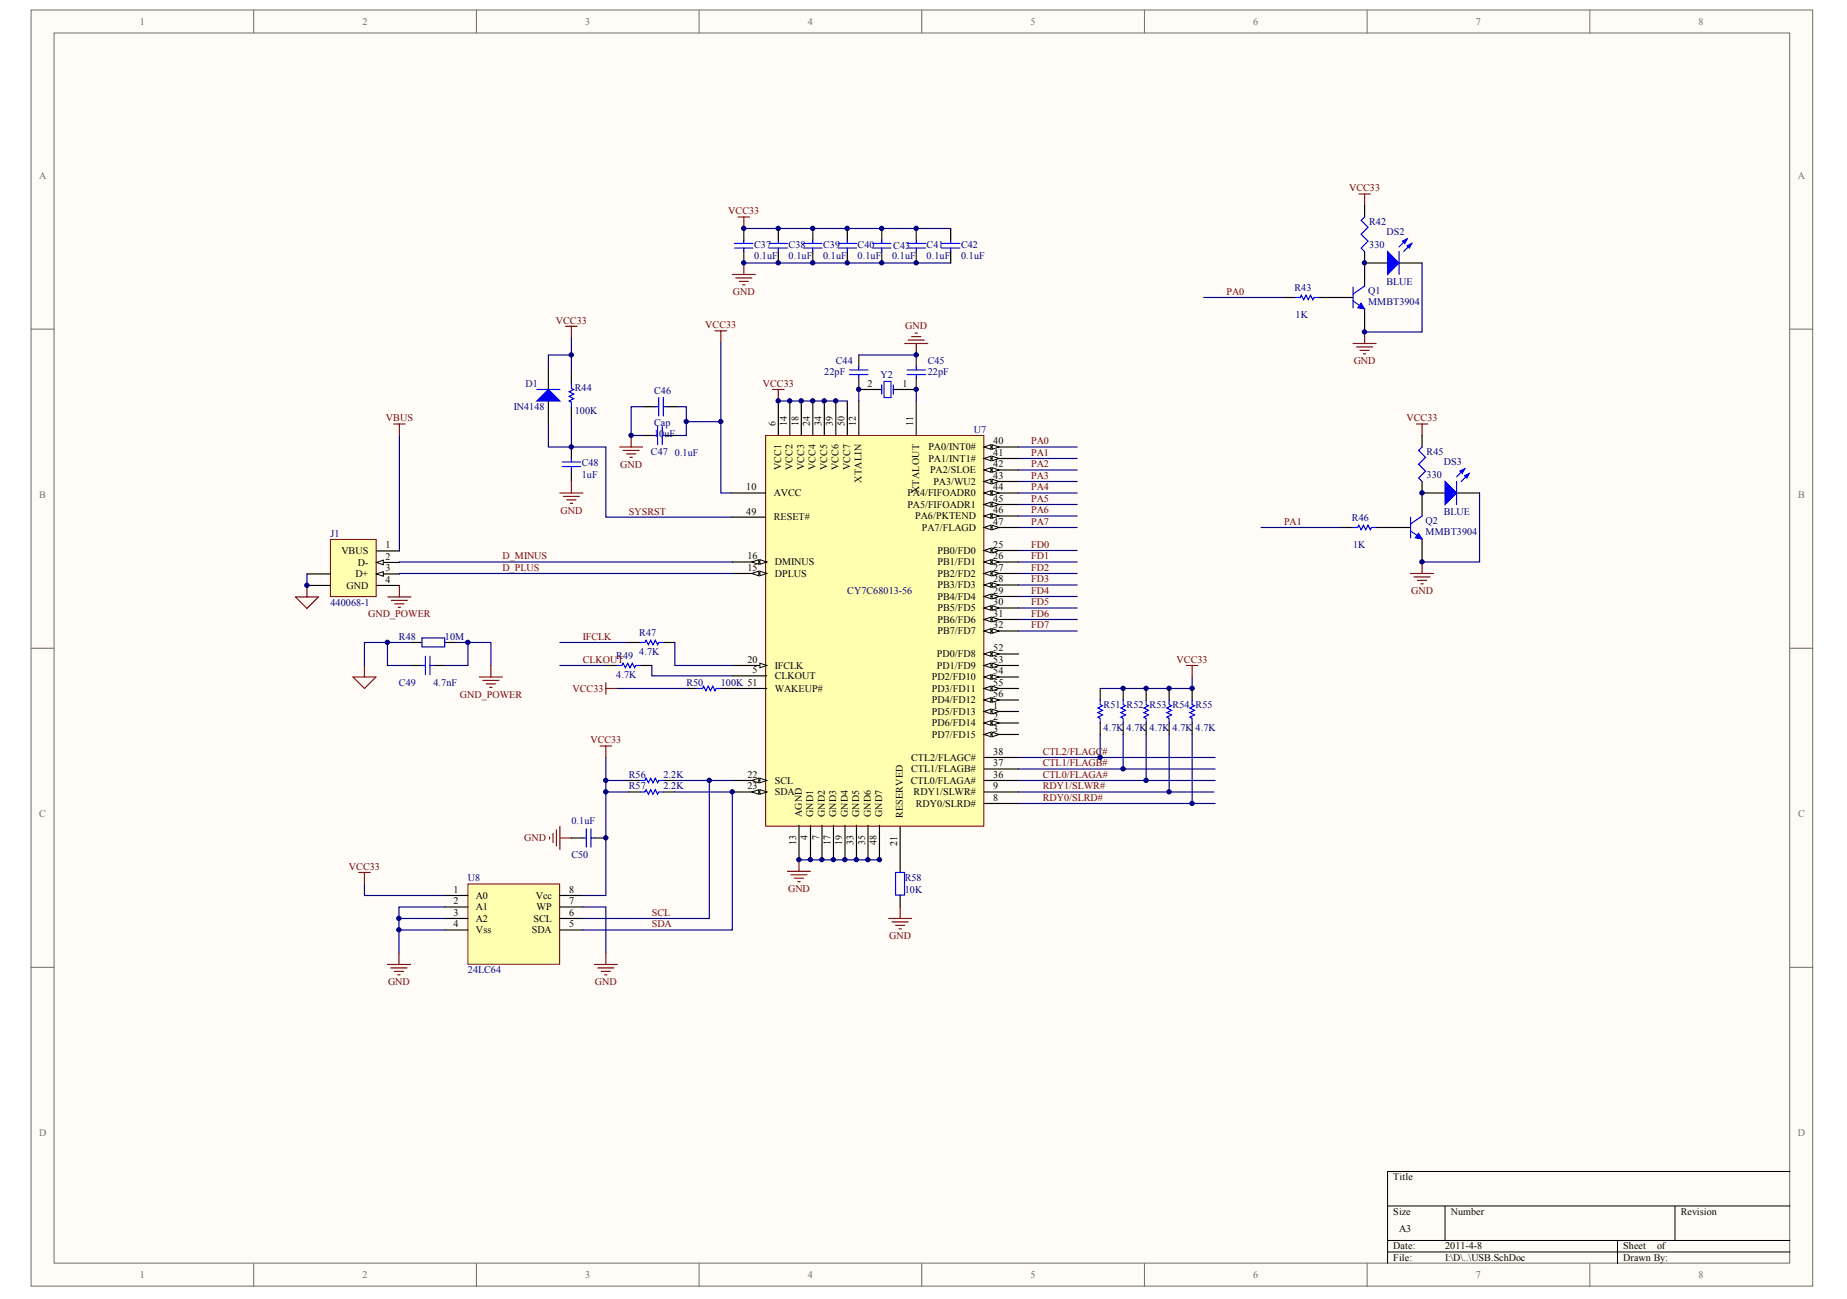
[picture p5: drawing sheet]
<svg xmlns="http://www.w3.org/2000/svg" width="289mm" height="203mm" viewBox="0 0 289 203" stroke-linecap="round" stroke-linejoin="round" font-family="sans-serif">
<defs><g id="words">
<g font-size="1.6" fill="#716f64">
<text x="21.9" y="3.9">1</text>
<text x="56.7" y="3.9">2</text>
<text x="91.6" y="3.9">3</text>
<text x="126.4" y="3.9">4</text>
<text x="161.2" y="3.9">5</text>
<text x="196.1" y="3.9">6</text>
<text x="230.9" y="3.9">7</text>
<text x="265.7" y="3.9">8</text>
<text x="6.1" y="27.9">A</text>
<text x="281.3" y="27.9">A</text>
<text x="6.1" y="77.8">B</text>
<text x="281.3" y="77.8">B</text>
<text x="6.1" y="127.8">C</text>
<text x="281.3" y="127.8">C</text>
<text x="6.1" y="177.7">D</text>
<text x="281.2" y="177.7">D</text>
<text x="21.9" y="200">1</text>
<text x="56.7" y="200">2</text>
<text x="91.6" y="200">3</text>
<text x="126.4" y="200">4</text>
<text x="161.2" y="200">5</text>
<text x="196.1" y="200">6</text>
<text x="230.9" y="200">7</text>
<text x="265.7" y="200">8</text>
</g>
<g font-size="1.6" fill="#800000">
<text x="211" y="29.9">VCC33</text>
<text x="113.9" y="33.5">VCC33</text>
<text x="114.6" y="46.1">GND</text>
<text x="191.9" y="46.1">PA0</text>
<text x="87" y="50.6">VCC33</text>
<text x="110.3" y="51.3">VCC33</text>
<text x="141.6" y="51.5">GND</text>
<text x="211.8" y="56.9">GND</text>
<text x="60.4" y="65.9">VBUS</text>
<text x="119.3" y="60.5">VCC33</text>
<text x="220" y="65.9">VCC33</text>
<text x="161.3" y="71.3">PA1</text>
<text x="161.3" y="69.5">PA0</text>
<text x="97" y="73.1">GND</text>
<text x="161.3" y="73.1">PA2</text>
<text x="161.3" y="76.7">PA4</text>
<text x="161.3" y="74.9">PA3</text>
<text x="87.7" y="80.3">GND</text>
<text x="98.4" y="80.5">SYSRST</text>
<text x="161.3" y="78.5">PA5</text>
<text x="161.3" y="82.1">PA7</text>
<text x="161.3" y="80.3">PA6</text>
<text x="200.9" y="82.1">PA1</text>
<text x="78.6" y="87.5">D_MINUS</text>
<text x="78.6" y="89.3">D_PLUS</text>
<text x="161.3" y="85.7">FD0</text>
<text x="161.3" y="87.5">FD1</text>
<text x="161.3" y="89.3">FD2</text>
<text x="161.3" y="91.1">FD3</text>
<text x="161.3" y="92.9">FD4</text>
<text x="161.3" y="94.7">FD5</text>
<text x="220.7" y="92.9">GND</text>
<text x="57.6" y="96.6">GND_POWER</text>
<text x="91.2" y="100.1">IFCLK</text>
<text x="161.3" y="96.5">FD6</text>
<text x="161.3" y="98.3">FD7</text>
<text x="91.2" y="103.7">CLKOUT</text>
<text x="184.1" y="103.7">VCC33</text>
<text x="71.9" y="109.1">GND_POWER</text>
<text x="89.6" y="108.2">VCC33</text>
<text x="92.3" y="116.3">VCC33</text>
<text x="163.1" y="118.1">CTL2/FLAGC#</text>
<text x="163.1" y="119.9">CTL1/FLAGB#</text>
<text x="163.1" y="121.7">CTL0/FLAGA#</text>
<text x="163.1" y="123.5">RDY1/SLWR#</text>
<text x="163.1" y="125.3">RDY0/SLRD#</text>
<text x="82" y="131.6">GND</text>
<text x="54.6" y="136.1">VCC33</text>
<text x="102" y="143.3">SCL</text>
<text x="123.3" y="139.5">GND</text>
<text x="102" y="145.1">SDA</text>
<text x="139.1" y="146.9">GND</text>
<text x="60.7" y="154.1">GND</text>
<text x="93.1" y="154.1">GND</text>
</g>
<g font-size="1.6" fill="#000080">
<text x="214.2" y="35.2">R42</text>
<text x="118" y="40.6">0.1uF</text>
<text x="118" y="38.8">C37</text>
<text x="123.4" y="40.6">0.1uF</text>
<text x="123.4" y="38.8">C38</text>
<text x="128.8" y="40.6">0.1uF</text>
<text x="128.8" y="38.8">C39</text>
<text x="134.2" y="40.6">0.1uF</text>
<text x="134.2" y="38.8">C40</text>
<text x="139.6" y="40.6">0.1uF</text>
<text x="139.7" y="38.9">C43</text>
<text x="144.9" y="40.6">0.1uF</text>
<text x="144.9" y="38.8">C41</text>
<text x="150.3" y="40.6">0.1uF</text>
<text x="150.3" y="38.8">C42</text>
<text x="214.2" y="38.8">330</text>
<text x="216.9" y="36.8">DS2</text>
<text x="202.5" y="45.6">R43</text>
<text x="214" y="45.9">Q1</text>
<text x="214" y="47.7">MMBT3904</text>
<text x="216.9" y="44.5">BLUE</text>
<text x="202.7" y="49.7">1K</text>
<text x="128.9" y="58.7">22pF</text>
<text x="130.7" y="56.9">C44</text>
<text x="137.8" y="59.1">Y2</text>
<text x="145.1" y="58.7">22pF</text>
<text x="145.1" y="56.9">C45</text>
<text x="80.4" y="64.1">IN4148</text>
<text x="82.2" y="60.5">D1</text>
<text x="89.9" y="64.8">100K</text>
<text x="89.9" y="61.2">R44</text>
<text x="102.3" y="61.6">C46</text>
<text x="101.8" y="71.1">C47</text>
<text x="102.3" y="68.4">1</text>
<text x="102.3" y="66.6">Cap</text>
<text x="103.1" y="68.4">0uF</text>
<text x="105.6" y="71.3">0.1uF</text>
<text x="152.3" y="67.7">U7</text>
<text x="223.2" y="71.1">R45</text>
<text x="91" y="74.7">1uF</text>
<text x="91" y="72.9">C48</text>
<text x="223.2" y="74.7">330</text>
<text x="225.9" y="72.8">DS3</text>
<text x="51.7" y="84">J1</text>
<text x="211.5" y="81.6">R46</text>
<text x="223" y="81.9">Q2</text>
<text x="223" y="83.7">MMBT3904</text>
<text x="225.9" y="80.5">BLUE</text>
<text x="211.7" y="85.7">1K</text>
<text x="51.7" y="94.8">440068-1</text>
<text x="132.5" y="92.9">CY7C68013-56</text>
<text x="62.4" y="100.1">R48</text>
<text x="69.6" y="100.1">10M</text>
<text x="100" y="99.6">R47</text>
<text x="62.4" y="107.3">C49</text>
<text x="67.8" y="107.3">4.7nF</text>
<text x="96.4" y="106">4.7K</text>
<text x="96.4" y="103.2">R49</text>
<text x="100" y="102.4">4.7K</text>
<text x="107.4" y="107.3">R50</text>
<text x="112.8" y="107.3">100K 51</text>
<text x="172.6" y="110.7">R51 R52 R53 R54 R55</text>
<text x="172.6" y="114.3">4.7K 4.7K 4.7K 4.7K 4.7K</text>
<text x="98.4" y="121.7">R56</text>
<text x="98.4" y="123.5">R57</text>
<text x="103.8" y="121.7">2.2K</text>
<text x="103.8" y="123.5">2.2K</text>
<text x="89.4" y="128.9">0.1uF</text>
<text x="73.2" y="137.9">U8</text>
<text x="89.4" y="134.3">C50</text>
<text x="141.5" y="137.9">R58</text>
<text x="141.5" y="139.7">10K</text>
<text x="73.2" y="152.3">24LC64</text>
</g>
<g font-size="1.6">
<text x="135.7" y="60.5">2</text>
<text x="141.2" y="60.5">1</text>
<text x="121.3" y="66.7" transform="rotate(-90 121.3 66.7)">6</text>
<text x="123.1" y="66.7" transform="rotate(-90 123.1 66.7)">14</text>
<text x="124.9" y="66.7" transform="rotate(-90 124.9 66.7)">18</text>
<text x="126.7" y="66.7" transform="rotate(-90 126.7 66.7)">24</text>
<text x="128.5" y="66.7" transform="rotate(-90 128.5 66.7)">34</text>
<text x="130.3" y="66.7" transform="rotate(-90 130.3 66.7)">39</text>
<text x="132.1" y="66.7" transform="rotate(-90 132.1 66.7)">50</text>
<text x="133.9" y="66.7" transform="rotate(-90 133.9 66.7)">12</text>
<text x="142.9" y="66.7" transform="rotate(-90 142.9 66.7)">11</text>
<text x="145.2" y="70.4">PA0/INT0#</text>
<text x="155.4" y="71.3">41</text>
<text x="155.4" y="69.5">40</text>
<text x="116.7" y="76.7">10</text>
<text x="121" y="77.6">AVCC</text>
<text x="122.2" y="73.6" transform="rotate(-90 122.2 73.6)">VCC1</text>
<text x="124" y="73.6" transform="rotate(-90 124 73.6)">VCC2</text>
<text x="125.8" y="73.6" transform="rotate(-90 125.8 73.6)">VCC3</text>
<text x="127.6" y="73.6" transform="rotate(-90 127.6 73.6)">VCC4</text>
<text x="129.4" y="73.6" transform="rotate(-90 129.4 73.6)">VCC5</text>
<text x="131.2" y="73.6" transform="rotate(-90 131.2 73.6)">VCC6</text>
<text x="133" y="73.6" transform="rotate(-90 133 73.6)">VCC7</text>
<text x="134.8" y="75.5" transform="rotate(-90 134.8 75.5)">XTALIN</text>
<text x="141.9" y="77.6">PA4/FIFOADR0</text>
<text x="143.8" y="77.2" transform="rotate(-90 143.8 77.2)">XTALOUT</text>
<text x="145.2" y="72.2">PA1/INT1#</text>
<text x="145.5" y="74">PA2/SLOE</text>
<text x="146" y="75.8">PA3/WU2</text>
<text x="155.4" y="73.1">42</text>
<text x="155.4" y="74.9">43</text>
<text x="155.4" y="76.7">44</text>
<text x="116.7" y="80.5">49</text>
<text x="121" y="81.4">RESET#</text>
<text x="141.9" y="79.4">PA5/FIFOADR1</text>
<text x="143.2" y="81.2">PA6/PKTEND</text>
<text x="144.2" y="83">PA7/FLAGD</text>
<text x="155.4" y="78.5">45</text>
<text x="155.4" y="80.3">46</text>
<text x="155.4" y="82.1">47</text>
<text x="53.4" y="86.7">VBUS</text>
<text x="56" y="88.5">D-</text>
<text x="60.3" y="85.8">1</text>
<text x="60.3" y="87.6">2</text>
<text x="60.3" y="89.4">3</text>
<text x="116.9" y="87.5">16</text>
<text x="116.9" y="89.3">15</text>
<text x="121.2" y="88.4">DMINUS</text>
<text x="146.6" y="86.6">PB0/FD0</text>
<text x="146.6" y="88.4">PB1/FD1</text>
<text x="155.4" y="85.7">25</text>
<text x="155.4" y="87.5">26</text>
<text x="155.4" y="89.3">27</text>
<text x="54.2" y="92.1">GND</text>
<text x="55.6" y="90.3">D+</text>
<text x="60.3" y="91.2">4</text>
<text x="121.2" y="90.2">DPLUS</text>
<text x="146.6" y="90.2">PB2/FD2</text>
<text x="146.6" y="92">PB3/FD3</text>
<text x="146.6" y="93.8">PB4/FD4</text>
<text x="146.6" y="95.6">PB5/FD5</text>
<text x="155.4" y="91.1">28</text>
<text x="155.4" y="92.9">29</text>
<text x="155.4" y="94.7">30</text>
<text x="146.6" y="97.4">PB6/FD6</text>
<text x="146.6" y="99.2">PB7/FD7</text>
<text x="155.4" y="96.5">31</text>
<text x="155.4" y="98.3">32</text>
<text x="155.4" y="101.9">52</text>
<text x="116.9" y="103.7">20</text>
<text x="117.7" y="105.3">5</text>
<text x="121.2" y="104.6">IFCLK</text>
<text x="121.2" y="106.2">CLKOUT</text>
<text x="145.8" y="106.4">PD2/FD10</text>
<text x="146.5" y="102.8">PD0/FD8</text>
<text x="146.5" y="104.6">PD1/FD9</text>
<text x="155.4" y="103.7">53</text>
<text x="155.4" y="105.5">54</text>
<text x="155.4" y="107.3">55</text>
<text x="121.2" y="108.2">WAKEUP#</text>
<text x="145.8" y="108.2">PD3/FD11</text>
<text x="145.8" y="110">PD4/FD12</text>
<text x="145.8" y="111.8">PD5/FD13</text>
<text x="145.8" y="113.6">PD6/FD14</text>
<text x="155.4" y="109.1">56</text>
<text x="155.4" y="110.9">1</text>
<text x="155.4" y="112.7">2</text>
<text x="142.5" y="119">CTL2/FLAGC#</text>
<text x="145.8" y="115.4">PD7/FD15</text>
<text x="155.4" y="114.5">3</text>
<text x="155.4" y="119.9">37</text>
<text x="155.4" y="118.1">38</text>
<text x="116.9" y="121.7">22</text>
<text x="116.9" y="123.5">23</text>
<text x="121.2" y="122.6">SCL</text>
<text x="121.2" y="124.4">SDA</text>
<text x="142.5" y="122.6">CTL0/FLAGA#</text>
<text x="142.5" y="120.8">CTL1/FLAGB#</text>
<text x="142.9" y="124.4">RDY1/SLWR#</text>
<text x="155.4" y="125.3">8</text>
<text x="155.4" y="123.5">9</text>
<text x="155.4" y="121.7">36</text>
<text x="125.4" y="127.8" transform="rotate(-90 125.4 127.8)">AGND</text>
<text x="126.3" y="131.4" transform="rotate(-90 126.3 131.4)">4</text>
<text x="127.2" y="127.8" transform="rotate(-90 127.2 127.8)">GND1</text>
<text x="128.1" y="131.4" transform="rotate(-90 128.1 131.4)">7</text>
<text x="129" y="127.8" transform="rotate(-90 129 127.8)">GND2</text>
<text x="130.8" y="127.8" transform="rotate(-90 130.8 127.8)">GND3</text>
<text x="132.6" y="127.8" transform="rotate(-90 132.6 127.8)">GND4</text>
<text x="134.4" y="127.8" transform="rotate(-90 134.4 127.8)">GND5</text>
<text x="136.2" y="127.8" transform="rotate(-90 136.2 127.8)">GND6</text>
<text x="138" y="127.8" transform="rotate(-90 138 127.8)">GND7</text>
<text x="141.3" y="128" transform="rotate(-90 141.3 128)">RESERVED</text>
<text x="143.3" y="126.2">RDY0/SLRD#</text>
<text x="124.5" y="132.1" transform="rotate(-90 124.5 132.1)">13</text>
<text x="129.9" y="132.1" transform="rotate(-90 129.9 132.1)">17</text>
<text x="131.7" y="132.1" transform="rotate(-90 131.7 132.1)">19</text>
<text x="133.5" y="132.1" transform="rotate(-90 133.5 132.1)">33</text>
<text x="135.3" y="132.1" transform="rotate(-90 135.3 132.1)">35</text>
<text x="137.1" y="132.1" transform="rotate(-90 137.1 132.1)">48</text>
<text x="140.4" y="132.3" transform="rotate(-90 140.4 132.3)">21</text>
<text x="70.9" y="143.3">3</text>
<text x="70.9" y="139.7">1</text>
<text x="70.9" y="141.5">2</text>
<text x="74.5" y="140.6">A0</text>
<text x="74.5" y="142.4">A1</text>
<text x="83.8" y="140.6">Vcc</text>
<text x="83.9" y="142.4">WP</text>
<text x="89" y="139.7">8</text>
<text x="89" y="141.5">7</text>
<text x="89" y="143.3">6</text>
<text x="70.9" y="145.1">4</text>
<text x="74.5" y="144.2">A2</text>
<text x="74.5" y="146">Vss</text>
<text x="83.2" y="146">SDA</text>
<text x="83.4" y="144.2">SCL</text>
<text x="89" y="145.1">5</text>
<text x="218" y="184.7">Title</text>
<text x="218" y="190.1">Size</text>
<text x="226.9" y="190.1">Number</text>
<text x="262.9" y="190.1">Revision</text>
<text x="218" y="195.5">Date:</text>
<text x="218" y="197.3">File:</text>
<text x="218.9" y="192.8">A3</text>
<text x="226" y="195.5">2011-4-8</text>
<text x="226" y="197.3">I:\D\..\USB.SchDoc</text>
<text x="253.9" y="195.5">Sheet</text>
<text x="253.9" y="197.3">Drawn By:</text>
<text x="259.2" y="195.5">of</text>
</g>
</g></defs>
<g fill="#fffcf8" stroke="#716f64" stroke-width=".16">
<path d="M4.9 1.6h278.7v199.6h-278.7z"/>
<path d="M8.5 5.2h271.5v192.4h-271.5z"/>
</g>
<g fill="none" stroke="#716f64" stroke-width=".16">
<path d="M39.7 1.6v3.6M74.5 1.6v3.6M109.4 1.6v3.6M144.2 1.6v3.6M179 1.6v3.6M213.9 1.6v3.6M248.7 1.6v3.6M4.9 51.5h3.6M280 51.5h3.6M4.9 101.4h3.6M280 101.4h3.6M4.9 151.3h3.6"/>
<path d="M280 151.3h3.6M39.7 197.6v3.6M74.5 197.6v3.6M109.4 197.6v3.6M144.2 197.6v3.6M179 197.6v3.6M213.9 197.6v3.6M248.7 197.6v3.6"/>
</g>
<path d="M217.1 188.6h62.9M217.1 194h62.9M217.1 195.8h62.9M226 188.6v5.4M253 194v3.6M262 188.6v5.4M280 183.3h-62.9v14.3" fill="none" stroke="#000" stroke-width=".16"/>
<path d="M119.8 68.1h34.1v61.1h-34.1z" fill="#ffffb0" stroke="#800000" stroke-width=".16"/>
<path d="M153.9 71.7h5.4" fill="none" stroke="#000" stroke-width=".18"/>
<g fill="#fffcf8" stroke="#000" stroke-width=".16">
<path d="M153.9 71.7l1.1-.3v.7z"/>
<path d="M155.2 71.4l1.1 .3-1.1 .4z"/>
</g>
<path d="M153.9 73.5h5.4" fill="none" stroke="#000" stroke-width=".18"/>
<g fill="#fffcf8" stroke="#000" stroke-width=".16">
<path d="M153.9 73.5l1.1-.3v.7z"/>
<path d="M155.2 73.2l1.1 .3-1.1 .4z"/>
</g>
<path d="M153.9 75.3h5.4" fill="none" stroke="#000" stroke-width=".18"/>
<g fill="#fffcf8" stroke="#000" stroke-width=".16">
<path d="M153.9 75.3l1.1-.3v.7z"/>
<path d="M155.2 75l1.1 .3-1.1 .4z"/>
</g>
<path d="M153.9 77.1h5.4" fill="none" stroke="#000" stroke-width=".18"/>
<g fill="#fffcf8" stroke="#000" stroke-width=".16">
<path d="M153.9 77.1l1.1-.3v.7z"/>
<path d="M155.2 76.8l1.1 .3-1.1 .4z"/>
</g>
<path d="M153.9 78.9h5.4" fill="none" stroke="#000" stroke-width=".18"/>
<g fill="#fffcf8" stroke="#000" stroke-width=".16">
<path d="M153.9 78.9l1.1-.3v.7z"/>
<path d="M155.2 78.6l1.1 .3-1.1 .4z"/>
</g>
<path d="M153.9 80.7h5.4" fill="none" stroke="#000" stroke-width=".18"/>
<g fill="#fffcf8" stroke="#000" stroke-width=".16">
<path d="M153.9 80.7l1.1-.3v.7z"/>
<path d="M155.2 80.4l1.1 .3-1.1 .4z"/>
</g>
<path d="M153.9 82.5h5.4" fill="none" stroke="#000" stroke-width=".18"/>
<g fill="#fffcf8" stroke="#000" stroke-width=".16">
<path d="M153.9 82.5l1.1-.3v.7z"/>
<path d="M155.2 82.2l1.1 .3-1.1 .4z"/>
</g>
<path d="M153.9 86.1h5.4" fill="none" stroke="#000" stroke-width=".18"/>
<g fill="#fffcf8" stroke="#000" stroke-width=".16">
<path d="M153.9 86.1l1.1-.3v.7z"/>
<path d="M155.2 85.8l1.1 .3-1.1 .4z"/>
</g>
<path d="M153.9 69.9h5.4" fill="none" stroke="#000" stroke-width=".18"/>
<g fill="#fffcf8" stroke="#000" stroke-width=".16">
<path d="M153.9 69.9l1.1-.3v.7z"/>
<path d="M155.2 69.6l1.1 .3-1.1 .4z"/>
</g>
<path d="M153.9 87.9h5.4" fill="none" stroke="#000" stroke-width=".18"/>
<g fill="#fffcf8" stroke="#000" stroke-width=".16">
<path d="M153.9 87.9l1.1-.3v.7z"/>
<path d="M155.2 87.6l1.1 .3-1.1 .4z"/>
</g>
<path d="M153.9 89.7h5.4" fill="none" stroke="#000" stroke-width=".18"/>
<g fill="#fffcf8" stroke="#000" stroke-width=".16">
<path d="M153.9 89.7l1.1-.4v.8z"/>
<path d="M155.2 89.3l1.1 .4-1.1 .4z"/>
</g>
<path d="M153.9 91.5h5.4" fill="none" stroke="#000" stroke-width=".18"/>
<g fill="#fffcf8" stroke="#000" stroke-width=".16">
<path d="M153.9 91.5l1.1-.4v.8z"/>
<path d="M155.2 91.1l1.1 .4-1.1 .4z"/>
</g>
<path d="M153.9 93.3h5.4" fill="none" stroke="#000" stroke-width=".18"/>
<g fill="#fffcf8" stroke="#000" stroke-width=".16">
<path d="M153.9 93.3l1.1-.4v.8z"/>
<path d="M155.2 92.9l1.1 .4-1.1 .4z"/>
</g>
<path d="M153.9 95.1h5.4" fill="none" stroke="#000" stroke-width=".18"/>
<g fill="#fffcf8" stroke="#000" stroke-width=".16">
<path d="M153.9 95.1l1.1-.4v.8z"/>
<path d="M155.2 94.7l1.1 .4-1.1 .4z"/>
</g>
<path d="M153.9 96.9h5.4" fill="none" stroke="#000" stroke-width=".18"/>
<g fill="#fffcf8" stroke="#000" stroke-width=".16">
<path d="M153.9 96.9l1.1-.4v.8z"/>
<path d="M155.2 96.5l1.1 .4-1.1 .4z"/>
</g>
<path d="M153.9 98.7h5.4" fill="none" stroke="#000" stroke-width=".18"/>
<g fill="#fffcf8" stroke="#000" stroke-width=".16">
<path d="M153.9 98.7l1.1-.4v.8z"/>
<path d="M155.2 98.3l1.1 .4-1.1 .4z"/>
</g>
<path d="M153.9 102.3h5.4" fill="none" stroke="#000" stroke-width=".18"/>
<g fill="#fffcf8" stroke="#000" stroke-width=".16">
<path d="M153.9 102.3l1.1-.4v.8z"/>
<path d="M155.2 101.9l1.1 .4-1.1 .4z"/>
</g>
<path d="M153.9 104.1h5.4" fill="none" stroke="#000" stroke-width=".18"/>
<g fill="#fffcf8" stroke="#000" stroke-width=".16">
<path d="M153.9 104.1l1.1-.4v.8z"/>
<path d="M155.2 103.7l1.1 .4-1.1 .4z"/>
</g>
<path d="M153.9 105.9h5.4" fill="none" stroke="#000" stroke-width=".18"/>
<g fill="#fffcf8" stroke="#000" stroke-width=".16">
<path d="M153.9 105.9l1.1-.4v.8z"/>
<path d="M155.2 105.5l1.1 .4-1.1 .4z"/>
</g>
<path d="M153.9 107.7h5.4" fill="none" stroke="#000" stroke-width=".18"/>
<g fill="#fffcf8" stroke="#000" stroke-width=".16">
<path d="M153.9 107.7l1.1-.4v.8z"/>
<path d="M155.2 107.3l1.1 .4-1.1 .4z"/>
</g>
<path d="M153.9 109.5h5.4" fill="none" stroke="#000" stroke-width=".18"/>
<g fill="#fffcf8" stroke="#000" stroke-width=".16">
<path d="M153.9 109.5l1.1-.4v.8z"/>
<path d="M155.2 109.1l1.1 .4-1.1 .4z"/>
</g>
<path d="M153.9 111.3h5.4" fill="none" stroke="#000" stroke-width=".18"/>
<g fill="#fffcf8" stroke="#000" stroke-width=".16">
<path d="M153.9 111.3l1.1-.4v.8z"/>
<path d="M155.2 110.9l1.1 .4-1.1 .4z"/>
</g>
<path d="M153.9 113.1h5.4" fill="none" stroke="#000" stroke-width=".18"/>
<g fill="#fffcf8" stroke="#000" stroke-width=".16">
<path d="M153.9 113.1l1.1-.4v.8z"/>
<path d="M155.2 112.7l1.1 .4-1.1 .4z"/>
</g>
<path d="M153.9 114.9h5.4" fill="none" stroke="#000" stroke-width=".18"/>
<g fill="#fffcf8" stroke="#000" stroke-width=".16">
<path d="M153.9 114.9l1.1-.4v.8z"/>
<path d="M155.2 114.5l1.1 .4-1.1 .4z"/>
</g>
<path d="M114.6 122.1h5.4" fill="none" stroke="#000" stroke-width=".18"/>
<g fill="#fffcf8" stroke="#000" stroke-width=".16">
<path d="M118.9 121.7l1.1 .4-1.1 .3z"/>
<path d="M117.6 122.1l1.1-.4v.7z"/>
</g>
<path d="M114.6 123.9h5.4" fill="none" stroke="#000" stroke-width=".18"/>
<g fill="#fffcf8" stroke="#000" stroke-width=".16">
<path d="M118.9 123.5l1.1 .4-1.1 .3z"/>
<path d="M117.6 123.9l1.1-.4v.7z"/>
</g>
<path d="M114.4 77.1h5.4M114.6 87.9h5.4M125 129.1v5.4M126.8 129.1v5.4M134 129.1v5.4M135.8 129.1v5.4" fill="none" stroke="#000" stroke-width=".18"/>
<g fill="#fffcf8" stroke="#000" stroke-width=".16">
<path d="M118.9 87.6l1.1 .3-1.1 .4z"/>
<path d="M117.6 87.9l1.1-.3v.7z"/>
</g>
<path d="M114.6 89.7h5.4" fill="none" stroke="#000" stroke-width=".18"/>
<g fill="#fffcf8" stroke="#000" stroke-width=".16">
<path d="M118.9 89.3l1.1 .4-1.1 .4z"/>
<path d="M117.6 89.7l1.1-.4v.8z"/>
</g>
<path d="M114.6 104.1h5.4M132.2 129.1v5.4" fill="none" stroke="#000" stroke-width=".18"/>
<path d="M118.9 103.7l1.1 .4-1.1 .4z" fill="#fffcf8" stroke="#000" stroke-width=".16"/>
<g fill="none" stroke="#000" stroke-width=".18">
<path d="M89.4 58.2v1.8M89.4 63.6v1.8M89.4 69.9v1.8M89.4 73.5v1.8M100.5 68.1h1.8M104.1 68.1h1.8M121.7 62.7v5.4M123.5 62.7v5.4M125.3 62.7v5.4M127.1 62.7v5.4M128.9 62.7v5.4M130.7 62.7v5.4"/>
<path d="M132.5 62.7v5.4M134.3 62.7v5.4M143.3 62.7v5.4M114.4 80.9h5.4M107.4 107.7h1.8M112.8 107.7h7.2M114.6 105.7h5.4M153.9 118.5h5.4M98.4 123.9h1.8M98.4 122.1h1.8M103.8 123.9h1.8M103.8 122.1h1.8"/>
<path d="M128.6 129.1v5.4M130.4 129.1v5.4M137.6 129.1v5.4M140.8 129.3v5.4M153.9 125.7h5.4M153.9 123.9h5.4M153.9 122.1h5.4M153.9 120.3h5.4"/>
</g>
<path d="M87.9 72.3h2.9M87.9 73h2.9M89.4 60v.7l.3 .2-.7 .4 .7 .3-.7 .4 .7 .4-.7 .3 .4 .2v.7M89.4 71.7v.6M89.4 73v.5M102.3 68.1h.6M102.9 66.7v2.9M103.6 66.7v2.9M103.6 68.1h.5M109.2 107.7h.7l.2-.4 .3 .8 .4-.8 .3 .8 .4-.8 .4 .8 .1-.4h.8M100.2 122.1h.7l.2-.4 .3 .7 .4-.7 .3 .7 .4-.7 .4 .7 .1-.3h.8M100.2 123.9h.7l.2-.4 .3 .7 .4-.7 .3 .7 .4-.7 .4 .7 .1-.3h.8" fill="none" stroke="#00f" stroke-width=".18"/>
<path d="M89.4 52.8v5.4M112.8 53.6v23.5h1.6M100.7 63.6h-2v4.5h1.8M106.1 63.6h1.3v4.5h-1.5M107.4 66h5.4M94.8 118.5v5.4h3.6M94.8 122.1h3.6M105.6 122.1h9" fill="none" stroke="#000080" stroke-width=".18"/>
<path d="M73.2 138.3h14.3v12.5h-14.3z" fill="#ffffb0" stroke="#800000" stroke-width=".16"/>
<g fill="none" stroke="#000" stroke-width=".18">
<path d="M116.4 35.7v1.8M116.4 39.3v1.8M121.7 35.7v1.8M121.7 39.3v1.8M127.1 35.7v1.8M127.1 39.3v1.8M132.5 35.7v1.8M132.5 39.3v1.8M137.9 35.7v1.8M137.9 39.3v1.8M143.3 35.7v1.8M143.3 39.3v1.8"/>
<path d="M148.7 35.7v1.8M148.7 39.3v1.8M85.8 57.3v3.6M134.3 55.5v1.8M134.3 59.1v1.8h3.6M143.3 59.1v1.8h-3.6M143.3 55.5v1.8M85.8 62.7v3.6M89.4 131.1h1.8M93 131.1h1.8M69.6 143.7h3.6M69.6 140.1h3.6"/>
<path d="M69.6 145.5h3.6M69.6 141.9h3.6M87.6 143.7h3.6M87.6 140.1h3.6M87.6 145.5h3.6M87.6 141.9h3.6"/>
</g>
<g fill="none" stroke="#000080" stroke-width=".18">
<path d="M116.4 35.7h32.3M89.4 55.5h-3.6v1.8M116.4 41.1h32.3M134.3 55.5h9M121.7 62.7h10.8M134.3 60.9v1.8M143.3 60.9v1.8M159.3 71.7h9.2M159.3 73.5h9.2M159.3 77.1h9.2M159.3 78.9h9.2M159.3 82.5h9.2"/>
<path d="M159.3 86.1h9.2M159.3 87.9h9.2M159.3 89.7h9.2M159.3 91.5h9.2M159.3 93.3h9.2M159.3 95.1h9.2M159.3 96.9h9.2M159.3 98.7h9.2M94.8 123.9v16.2h-3.6M105.6 123.9h9v21.6h-23.4M125 134.5h12.6v.2M62.4 143.7h7.2"/>
<path d="M62.4 145.5h7.2M69.6 141.9h-7.2v7.2M91.2 141.9h3.6v7.2"/>
</g>
<g fill="none" stroke="#00f" stroke-width=".18">
<path d="M114.9 38.1h2.9M114.9 38.8h2.9M116.4 37.5v.6M116.4 38.8v.5M120.3 38.1h2.9M120.3 38.8h2.9M121.7 37.5v.6M121.7 38.8v.5M125.7 38.1h2.9M125.7 38.8h2.9M127.1 37.5v.6M127.1 38.8v.5"/>
<path d="M131.1 38.1h2.9M131.1 38.8h2.9M132.5 37.5v.6M132.5 38.8v.5M136.5 38.1h2.9M136.5 38.8h2.9M137.9 37.5v.6M137.9 38.8v.5M141.9 38.1h2.9M141.9 38.8h2.9M143.3 37.5v.6M143.3 38.8v.5"/>
<path d="M147.3 38.1h2.9M147.3 38.8h2.9M148.7 37.5v.6M148.7 38.8v.5M132.9 57.9h2.9M132.9 58.6h2.9M134.3 57.3v.6M134.3 58.6v.5M138.3 59.7h1.1v2.5h-1.1zM141.9 57.9h2.9M141.9 58.6h2.9M143.3 57.3v.6"/>
<path d="M143.3 58.6v.5M84 60.9h3.6M137.9 60.2v1.4M139.7 60.2v1.4M91.2 131.1h.5M91.7 129.6v2.9M92.4 129.6v2.9M92.4 131.1h.6"/>
</g>
<path d="M85.8 60.9l1.8 1.8h-3.6z" fill="#00f" stroke="#00f" stroke-width=".18"/>
<path d="M46.2 93.4h3.6l-1.8 1.8zM48 91.6v1.8" fill="none" stroke="#800000" stroke-width=".18"/>
<path d="M51.7 84.4h7.1v8.9h-7.1z" fill="#ffffb0" stroke="#800000" stroke-width=".16"/>
<path d="M58.9 86.2h3.6M58.9 88h3.6" fill="none" stroke="#000" stroke-width=".18"/>
<path d="M58.9 88l1.1-.4v.7z" fill="#fffcf8" stroke="#000" stroke-width=".16"/>
<path d="M58.9 89.8h3.6" fill="none" stroke="#000" stroke-width=".18"/>
<path d="M58.9 89.8l1.1-.4v.7z" fill="#fffcf8" stroke="#000" stroke-width=".16"/>
<g fill="none" stroke="#000" stroke-width=".18">
<path d="M213.5 32.1v1.8M213.5 39.3v5.4M200.9 46.5h1.8M206.3 46.5h5.4M213.5 48.3v3.6M213.5 41.1h3.6M218.9 41.1h3.6M100.7 63.6h1.8M104.3 63.6h1.8M222.5 68.1v1.8M222.5 75.3v5.4M222.5 77.1h3.5"/>
<path d="M227.8 77.1h3.6M48.1 91.6h3.6M48.1 89.8h3.6M58.9 91.6h3.6M209.9 82.5h1.8M215.3 82.5h5.4M222.5 84.3v3.6M64.2 100.5h1.8M64.2 104.1h1.8M67.8 104.1h1.8M69.6 100.5h1.8M94.8 104.1h1.8"/>
<path d="M98.4 100.5h1.8M100.2 104.1h1.8M103.8 100.5h1.8M172.1 107.7v1.8M172.1 113.1v1.8M175.7 107.7v1.8M175.7 113.1v1.8M179.3 107.7v1.8M179.3 113.1v1.8M182.9 107.7v1.8M182.9 113.1v1.8M186.5 107.7v1.8"/>
<path d="M186.5 113.1v1.8M140.8 134.7v1.8M140.8 140.1v1.8"/>
</g>
<g fill="none" stroke="#000080" stroke-width=".18">
<path d="M188.3 46.5h12.6M222.5 41.1v10.8h-9M62.5 68.1v18.1M85.8 66.3v3.6h9v11h19.6M89.4 65.4v4.5M159.3 69.9h9.2M159.3 75.3h9.2M231.4 77.1v10.8h-8.9M48.1 89.8v1.8M114.6 87.9l-52.1 .1M114.6 89.7l-52.1 .1M159.3 80.7h9.2"/>
<path d="M197.3 82.5h12.6M60.6 100.5v3.6h3.6M64.2 100.5h-7.2v3.6M71.4 100.5h1.8v3.6h-3.6M73.2 100.5h3.6v3.6M87.6 100.5h10.8M87.6 104.1h7.2M96.6 107.7h10.8M102 104.1v1.6h12.6M105.6 100.5v3.6h9M159.3 118.5h30.8M172.1 114.9v3.6"/>
<path d="M175.7 114.9v5.4M179.3 114.9v7.2M182.9 114.9v9M186.5 105.9v1.8h-14.4M186.5 114.9v10.8M57 138.3v1.8h12.6M111 122.1v21.6h-19.8M159.3 120.3h30.8M159.3 122.1h30.8M159.3 123.9h30.6M159.3 125.7h30.8"/>
</g>
<g fill="none" stroke="#800000" stroke-width=".18">
<path d="M115.5 33.9h1.8M116.4 33.9v1.8M212.6 30.3h1.8M213.5 30.3v1.8M88.5 51h1.8M89.4 51v1.8M111.9 51.8h1.8M112.8 51.8v1.8M114.6 42.9h3.6M115.1 43.5h2.5M115.6 44h1.5M116.2 44.6h.3"/>
<path d="M116.4 41.1v1.8M141.5 53.7h3.6M142.1 53.2h2.5M142.6 52.7h1.4M143.1 52.1h.4M143.3 53.7v1.8M211.7 53.7h3.6M212.2 54.3h2.5M212.7 54.8h1.5M213.3 55.4h.3M213.5 51.9v1.8M61.6 66.3h1.8"/>
<path d="M62.5 66.3v1.8M87.6 77.1h3.6M88.1 77.7h2.5M88.7 78.2h1.4M89.2 78.7h.4M89.4 75.3v1.8M96.9 69.9h3.6M97.5 70.5h2.5M98 71h1.5M98.6 71.5h.3M98.7 68.1v1.8M120.8 60.9h1.8"/>
<path d="M121.7 60.9v1.8M221.6 66.3h1.8M222.5 66.3v1.8M60.7 93.4h3.6M61.2 93.9h2.5M61.8 94.5h1.4M62.3 95h.4M62.5 91.6v1.8M220.7 89.7h3.6M221.2 90.2h2.5M221.7 90.8h1.5M222.3 91.3h.3"/>
<path d="M222.5 87.9v1.8M55.2 105.9h3.6l-1.8 1.8zM57 104.1v1.8M75 105.9h3.6M75.5 106.4h2.6M76.1 107h1.4M76.6 107.5h.4M76.8 104.1v1.8M93.9 116.7h1.8M94.8 106.8v1.8M94.8 116.7v1.8M94.8 107.7h1.8"/>
<path d="M185.6 104.1h1.8M186.5 104.1v1.8M56.1 136.5h1.8M57 136.5v1.8M86 130.9v.4M86.5 130.4v1.4M87 129.8v2.5M87.6 129.3v3.6M87.6 131.1h1.8M123.2 136.3h3.6M123.7 136.8h2.5M124.3 137.4h1.4"/>
<path d="M124.8 137.9h.4M125 134.5v1.8M60.6 150.9h3.6M61.1 151.4h2.6M61.7 152h1.4M62.2 152.5h.4M62.4 149.1v1.8M93 150.9h3.6M93.5 151.4h2.5M94.1 152h1.4M94.6 152.5h.4M94.8 149.1v1.8"/>
<path d="M139 143.7h3.6M139.6 144.2h2.5M140.1 144.8h1.4M140.6 145.3h.4M140.8 141.9v1.8"/>
</g>
<g fill="none" stroke="#00f" stroke-width=".18">
<path d="M213.5 33.9l-.6 .6 1.1 1.1-1.1 1 1.1 1.1-1.1 1.1 .6 .5M218.9 39.3v3.6M220.1 37.4l-1.2 1.2M220.8 38.1l-1.2 1.2M202.7 46.5h.7l.2-.3 .3 .7 .4-.7 .3 .7 .4-.7 .4 .7 .1-.4h.8M211.7 47.1l1.8 1.2M211.7 44.9v3.3M213.5 44.7l-1.8 1.3M102.5 63.6h.5M103 62.2v2.9M103.8 62.2v2.9M103.8 63.6h.5"/>
<path d="M222.5 69.9l-.6 .6 1.1 1-1.1 1.1 1.1 1.1-1.1 1.1 .6 .5M227.8 75.3v3.6M229.1 73.3l-1.3 1.3M229.8 74.1l-1.2 1.2M66 99.8h3.6v1.4h-3.6zM211.7 82.5h.7l.2-.3 .3 .7 .4-.7 .3 .7 .4-.7 .4 .7 .1-.4h.8M220.7 83.1l1.8 1.2M220.7 80.9v3.2M222.5 80.7l-1.8 1.3M66 104.1h.5M66.5 102.7v2.8M67.3 102.7v2.8"/>
<path d="M67.3 104.1h.5M96.6 104.1h.7l.2-.4 .3 .8 .4-.8 .4 .8 .3-.8 .4 .8 .2-.4h.7M100.2 100.5h.7l.2-.4 .3 .8 .4-.8 .3 .8 .4-.8 .4 .8 .1-.4h.8M172.1 109.5v.7l.4 .2-.8 .4 .8 .3-.8 .4 .8 .3-.8 .4 .4 .2v.7M175.7 109.5v.7l.4 .2-.8 .4 .8 .3-.8 .4 .8 .3-.8 .4 .4 .2v.7M179.3 109.5v.7l.4 .2-.8 .4 .8 .3-.8 .4 .8 .3-.8 .4 .4 .2v.7M182.9 109.5v.7l.4 .2-.8 .4 .8 .3-.8 .4 .8 .3-.8 .4 .4 .2v.7M186.5 109.5v.7l.3 .2-.7 .4 .7 .3-.7 .4 .7 .3-.7 .4 .4 .2v.7M140.1 136.5h1.4v3.5h-1.4z"/>
</g>
<g fill="#00f" stroke="#00f" stroke-width=".18">
<path d="M217.1 39.3l1.8 1.8-1.8 1.8z"/>
<path d="M220.1 38.4l.7-.3-.3 .7z"/>
<path d="M219.4 37.7l.7-.3-.3 .7z"/>
<path d="M226 75.3l1.8 1.8-1.8 1.8z"/>
<path d="M229.1 74.4l.7-.3-.3 .7z"/>
<path d="M228.4 73.7l.7-.4-.4 .8z"/>
</g>
<g fill="#00f" stroke="#00f" stroke-width=".16">
<path d="M212.9 47.4l.6 .9-1.1-.1z"/>
<path d="M221.9 83.4l.6 .9-1.1-.2z"/>
</g>
<g fill="#000080" stroke="#000080" stroke-width=".16">
<circle cx="48" cy="91.6" r=".34"/>
<circle cx="60.6" cy="100.5" r=".34"/>
<circle cx="62.4" cy="145.4" r=".34"/>
<circle cx="62.4" cy="143.7" r=".34"/>
<circle cx="73.2" cy="100.5" r=".34"/>
<circle cx="89.4" cy="69.9" r=".34"/>
<circle cx="89.4" cy="55.5" r=".34"/>
<circle cx="94.8" cy="131.1" r=".34"/>
<circle cx="94.8" cy="123.9" r=".34"/>
<circle cx="94.8" cy="122.1" r=".34"/>
<circle cx="98.7" cy="68.1" r=".34"/>
<circle cx="107.3" cy="65.9" r=".34"/>
<circle cx="110.9" cy="122.1" r=".34"/>
<circle cx="112.7" cy="65.9" r=".34"/>
<circle cx="114.5" cy="123.9" r=".34"/>
<circle cx="116.3" cy="41.1" r=".34"/>
<circle cx="116.3" cy="35.7" r=".34"/>
<circle cx="121.7" cy="62.7" r=".34"/>
<circle cx="121.7" cy="41.1" r=".34"/>
<circle cx="121.7" cy="35.7" r=".34"/>
<circle cx="123.5" cy="62.7" r=".34"/>
<circle cx="125" cy="134.5" r=".34"/>
<circle cx="125.3" cy="62.7" r=".34"/>
<circle cx="126.8" cy="134.5" r=".34"/>
<circle cx="127.1" cy="62.7" r=".34"/>
<circle cx="127.1" cy="41.1" r=".34"/>
<circle cx="127.1" cy="35.7" r=".34"/>
<circle cx="128.6" cy="134.5" r=".34"/>
<circle cx="128.9" cy="62.7" r=".34"/>
<circle cx="130.4" cy="134.5" r=".34"/>
<circle cx="130.7" cy="62.7" r=".34"/>
<circle cx="132.2" cy="134.5" r=".34"/>
<circle cx="132.5" cy="41.1" r=".34"/>
<circle cx="132.5" cy="35.7" r=".34"/>
<circle cx="134" cy="134.5" r=".34"/>
<circle cx="134.3" cy="60.9" r=".34"/>
<circle cx="135.8" cy="134.5" r=".34"/>
<circle cx="137.6" cy="134.5" r=".34"/>
<circle cx="137.9" cy="41.1" r=".34"/>
<circle cx="137.9" cy="35.7" r=".34"/>
<circle cx="143.3" cy="60.9" r=".34"/>
<circle cx="143.3" cy="55.5" r=".34"/>
<circle cx="143.3" cy="41.1" r=".34"/>
<circle cx="143.3" cy="35.7" r=".34"/>
<circle cx="172.1" cy="118.5" r=".34"/>
<circle cx="175.7" cy="120.3" r=".34"/>
<circle cx="175.7" cy="107.7" r=".34"/>
<circle cx="179.3" cy="122.1" r=".34"/>
<circle cx="179.3" cy="107.7" r=".34"/>
<circle cx="182.9" cy="123.9" r=".34"/>
<circle cx="182.9" cy="107.7" r=".34"/>
<circle cx="186.5" cy="125.7" r=".34"/>
<circle cx="186.5" cy="107.7" r=".34"/>
<circle cx="213.4" cy="51.9" r=".34"/>
<circle cx="213.4" cy="41.1" r=".34"/>
<circle cx="222.4" cy="87.9" r=".34"/>
<circle cx="222.4" cy="77.1" r=".34"/>
</g>
<use href="#words"/>
</svg>
